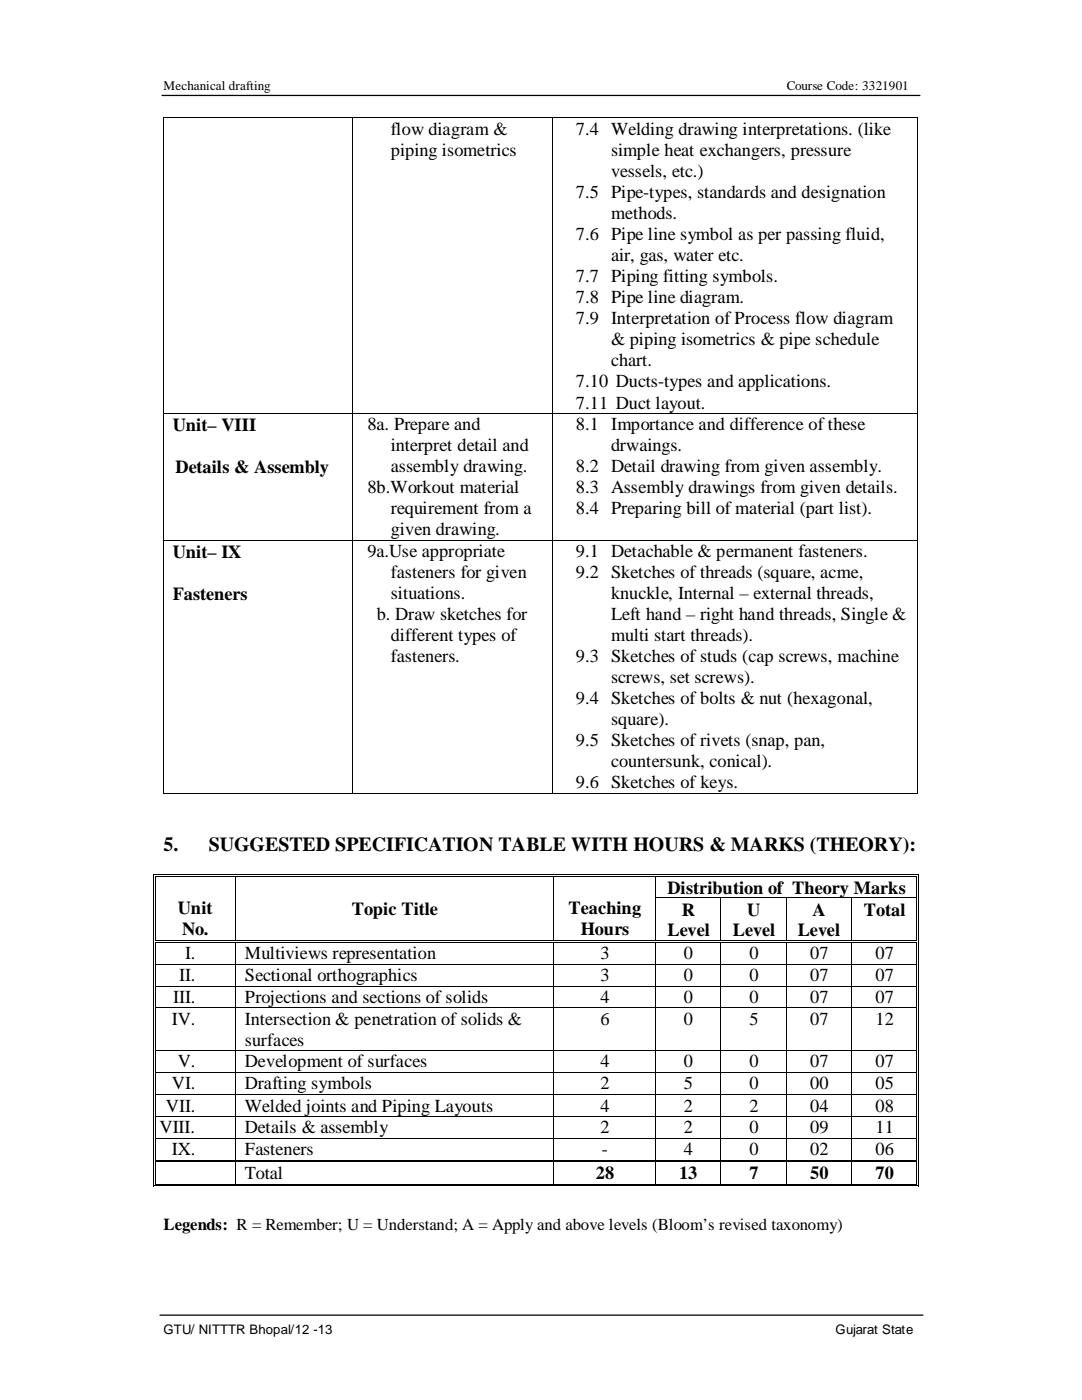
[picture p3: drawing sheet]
<svg xmlns="http://www.w3.org/2000/svg" width="216mm" height="279mm" viewBox="0 0 216 279" stroke-linecap="round" stroke-linejoin="round" font-family="sans-serif">
<defs><g id="words">
<g font-size="4">
<text x="32.6" y="169.8">5.</text>
<text x="41.7" y="169.8">SUGGESTED SPECIFICATION TABLE WITH HOURS &amp; MARKS (THEORY):</text>
</g>
<g font-size="3.7">
<text x="78" y="26.9">flow diagram &amp;</text>
<text x="114.9" y="26.9">7.4 Welding drawing interpretations. (like</text>
<text x="78" y="31.2">piping isometrics</text>
<text x="121.9" y="31.2">simple heat exchangers, pressure</text>
<text x="121.9" y="35.3">vessels, etc.)</text>
<text x="114.9" y="39.5">7.5 Pipe-types, standards and designation</text>
<text x="114.9" y="47.9">7.6 Pipe line symbol as per passing fluid,</text>
<text x="121.9" y="43.7">methods.</text>
<text x="121.9" y="52.2">air, gas, water etc.</text>
<text x="114.9" y="56.3">7.7 Piping fitting symbols.</text>
<text x="114.9" y="60.5">7.8 Pipe line diagram.</text>
<text x="114.9" y="64.7">7.9 Interpretation of Process flow diagram</text>
<text x="121.9" y="68.9">&amp; piping isometrics &amp; pipe schedule</text>
<text x="114.9" y="77.3">7.10 Ducts-types and applications.</text>
<text x="121.9" y="73.1">chart.</text>
<text x="114.9" y="81.5">7.11 Duct layout.</text>
<text x="34.5" y="85.9">Unit– VIII</text>
<text x="73.3" y="85.8">8a. Prepare and</text>
<text x="114.9" y="85.8">8.1 Importance and difference of these</text>
<text x="35.1" y="94.4">Details &amp; Assembly</text>
<text x="78" y="90">interpret detail and</text>
<text x="78" y="94.2">assembly drawing.</text>
<text x="114.9" y="94.2">8.2 Detail drawing from given assembly.</text>
<text x="121.9" y="90">drwaings.</text>
<text x="73.3" y="98.5">8b.Workout material</text>
<text x="114.9" y="98.5">8.3 Assembly drawings from given details.</text>
<text x="78" y="102.6">requirement from a</text>
<text x="78" y="106.8">given drawing.</text>
<text x="114.9" y="102.6">8.4 Preparing bill of material (part list).</text>
<text x="34.5" y="111.3">Unit– IX</text>
<text x="73.3" y="111.2">9a.Use appropriate</text>
<text x="114.9" y="111.2">9.1 Detachable &amp; permanent fasteners.</text>
<text x="34.5" y="119.7">Fasteners</text>
<text x="78" y="115.3">fasteners for given</text>
<text x="78" y="119.5">situations.</text>
<text x="114.9" y="115.3">9.2 Sketches of threads (square, acme,</text>
<text x="121.9" y="119.5">knuckle, Internal – external threads,</text>
<text x="75.2" y="123.8">b. Draw sketches for</text>
<text x="121.9" y="123.8">Left hand – right hand threads, Single &amp;</text>
<text x="78" y="128">different types of</text>
<text x="121.9" y="128">multi start threads).</text>
<text x="78" y="132.1">fasteners.</text>
<text x="114.9" y="132.1">9.3 Sketches of studs (cap screws, machine</text>
<text x="121.9" y="136.3">screws, set screws).</text>
<text x="114.9" y="140.5">9.4 Sketches of bolts &amp; nut (hexagonal,</text>
<text x="114.9" y="148.9">9.5 Sketches of rivets (snap, pan,</text>
<text x="121.9" y="144.7">square).</text>
<text x="121.9" y="153.2">countersunk, conical).</text>
<text x="114.9" y="157.2">9.6 Sketches of keys.</text>
<text x="133.2" y="178.4">Distribution of Theory Marks</text>
<text x="35.5" y="182.5">Unit</text>
<text x="70.2" y="182.6">Topic Title</text>
<text x="113.5" y="182.5">Teaching</text>
<text x="136.1" y="182.7">R</text>
<text x="149.1" y="182.7">U</text>
<text x="162.1" y="182.7">A</text>
<text x="172.4" y="182.7">Total</text>
<text x="36.3" y="186.7">No.</text>
<text x="36.9" y="191.4">I.</text>
<text x="48.9" y="191.4">Multiviews representation</text>
<text x="115.9" y="186.7">Hours</text>
<text x="119.8" y="191.4">3</text>
<text x="133.2" y="186.9">Level</text>
<text x="136.5" y="191.4">0</text>
<text x="146.2" y="186.9">Level</text>
<text x="149.5" y="191.4">0</text>
<text x="159.2" y="186.9">Level</text>
<text x="161.6" y="191.4">07</text>
<text x="174.7" y="191.4">07</text>
<text x="35.7" y="195.7">II.</text>
<text x="48.9" y="195.7">Sectional orthographics</text>
<text x="119.8" y="195.7">3</text>
<text x="136.5" y="195.7">0</text>
<text x="149.5" y="195.7">0</text>
<text x="161.6" y="195.7">07</text>
<text x="174.7" y="195.7">07</text>
<text x="34.5" y="200.2">III.</text>
<text x="48.9" y="200.2">Projections and sections of solids</text>
<text x="119.8" y="200.2">4</text>
<text x="136.5" y="200.2">0</text>
<text x="149.5" y="200.2">0</text>
<text x="161.6" y="200.2">07</text>
<text x="174.7" y="200.2">07</text>
<text x="34.3" y="204.6">IV.</text>
<text x="48.9" y="204.6">Intersection &amp; penetration of solids &amp;</text>
<text x="48.9" y="208.7">surfaces</text>
<text x="119.8" y="204.6">6</text>
<text x="136.5" y="204.6">0</text>
<text x="149.5" y="204.6">5</text>
<text x="161.6" y="204.6">07</text>
<text x="174.7" y="204.6">12</text>
<text x="35.5" y="213">V.</text>
<text x="48.9" y="213">Development of surfaces</text>
<text x="119.8" y="213">4</text>
<text x="136.5" y="213">0</text>
<text x="149.5" y="213">0</text>
<text x="161.6" y="213">07</text>
<text x="174.7" y="213">07</text>
<text x="33.1" y="221.8">VII.</text>
<text x="34.3" y="217.4">VI.</text>
<text x="48.9" y="217.4">Drafting symbols</text>
<text x="48.9" y="221.8">Welded joints and Piping Layouts</text>
<text x="119.8" y="217.4">2</text>
<text x="119.8" y="221.8">4</text>
<text x="136.5" y="217.4">5</text>
<text x="136.5" y="221.8">2</text>
<text x="149.5" y="217.4">0</text>
<text x="149.5" y="221.8">2</text>
<text x="161.6" y="217.4">00</text>
<text x="161.6" y="221.8">04</text>
<text x="174.7" y="217.4">05</text>
<text x="174.7" y="221.8">08</text>
<text x="31.8" y="226.1">VIII.</text>
<text x="48.9" y="226.1">Details &amp; assembly</text>
<text x="119.8" y="226.1">2</text>
<text x="136.5" y="226.1">2</text>
<text x="149.5" y="226.1">0</text>
<text x="161.6" y="226.1">09</text>
<text x="174.7" y="226.1">11</text>
<text x="34.3" y="230.5">IX.</text>
<text x="48.9" y="230.5">Fasteners</text>
<text x="120.1" y="230.5">-</text>
<text x="136.5" y="230.5">4</text>
<text x="149.5" y="230.5">0</text>
<text x="161.6" y="230.5">02</text>
<text x="174.7" y="230.5">06</text>
<text x="48.9" y="235.2">Total</text>
<text x="118.9" y="235.4">28</text>
<text x="135.6" y="235.4">13</text>
<text x="149.5" y="235.4">7</text>
<text x="161.6" y="235.4">50</text>
<text x="174.7" y="235.4">70</text>
</g>
<text font-size="3.3" x="32.6" y="245.4">Legends: R = Remember; U = Understand; A = Apply and above levels (Bloom’s revised taxonomy)</text>
<g font-size="2.6">
<text x="32.6" y="17.9">Mechanical drafting</text>
<text x="157" y="17.9">Course Code: 3321901</text>
<text x="32.6" y="266.2">GTU/ NITTTR Bhopal/12 -13</text>
<text x="166.7" y="266.2">Gujarat State</text>
</g>
</g></defs>
<path d="M32.3 19.1h151.3M31.9 262.5h152.2" fill="none" stroke="#000" stroke-width=".25"/>
<g fill="#000">
<path d="M32.5 23.5h.2v.1h-.2zM70.2 23.5h.2v.1h-.2zM110.2 23.5h.1v.1h-.1zM183 23.5h.1v.1h-.1zM32.5 82.4h.2v.1h-.2zM70.2 82.4h.2v.1h-.2zM110.2 82.4h.1v.1h-.1zM183 82.4h.1v.1h-.1zM32.5 107.8h.2v.1h-.2zM70.2 107.8h.2v.1h-.2zM110.2 107.8h.1v.1h-.1zM183 107.8h.1v.1h-.1z"/>
<path d="M32.5 158.2h.2v.2h-.2zM70.2 158.2h.2v.2h-.2zM110.2 158.2h.1v.2h-.1zM183 158.2h.1v.2h-.1zM30.6 174.4h.1v.5h-.1zM30.6 174.4h.4v.2h-.4zM30.6 179.1h.1v.1h-.1zM30.9 174.8l.1 .1zM30.9 179.1l.1 .1zM46.9 174.4h.5v.2h-.5zM46.9 174.8h.5v.1h-.5zM46.9 179.1h.2v.1h-.2z"/>
<path d="M110.5 174.4h.4v.2h-.4zM110.5 174.8h.4v.1h-.4zM110.5 179.1l.1 .1zM130.7 174.4h.5v.2h-.5zM130.7 174.8h.5v.1h-.5zM130.7 179.1h.2v.1h-.2zM143.8 179.1h.1v.1h-.1zM156.9 179.1h.2v.1h-.2zM169.8 179.1h.2v.1h-.2zM182.8 174.4h.5v.2h-.5zM182.8 174.8h.2v.1h-.2zM182.8 179.1h.2v.1h-.2z"/>
<path d="M183.1 174.4h.2v.5h-.2zM183.1 179.1h.2v.1h-.2zM30.6 187.7h.1v.4h-.1zM30.6 192.4h.1v.1h-.1zM30.6 196.8h.1v.1h-.1zM30.9 187.7l.1 .1zM30.9 188l.1 .1zM30.9 192.4l.1 .1zM30.9 196.8l.1 .1zM46.9 187.7l.5 .1zM46.9 188h.5v.1h-.5zM46.9 192.4h.2v.1h-.2z"/>
<path d="M46.9 196.8h.2v.1h-.2zM110.5 187.7l.4 .1zM110.5 188h.4v.1h-.4zM110.5 192.4l.1 .1zM110.5 196.8l.1 .1zM130.7 187.7l.5 .1zM130.7 188h.5v.1h-.5zM130.7 192.4h.2v.1h-.2zM130.7 196.8h.2v.1h-.2zM143.8 187.7l.5 .1zM143.8 188h.5v.1h-.5zM143.8 192.4h.1v.1h-.1z"/>
<path d="M143.8 196.8h.1v.1h-.1zM156.9 187.7l.4 .1zM156.9 188h.4v.1h-.4zM156.9 192.4h.2v.1h-.2zM156.9 196.8h.2v.1h-.2zM169.8 187.7l.5 .1zM169.8 188h.5v.1h-.5zM169.8 192.4h.2v.1h-.2zM169.8 196.8h.2v.1h-.2zM182.8 187.7l.2 .1zM182.8 188h.2v.1h-.2zM182.8 192.4h.2v.1h-.2z"/>
<path d="M182.8 196.8h.2v.1h-.2zM183.1 187.7h.2v.4h-.2zM183.1 192.4h.2v.1h-.2zM183.1 196.8h.2v.1h-.2zM30.6 201h.1v.2h-.1zM30.6 209.6h.1v.2h-.1zM30.6 214h.1v.2h-.1zM30.6 218.4h.1v.1h-.1zM30.9 201l.1 .2zM30.9 209.6l.1 .2zM30.9 214l.1 .2zM30.9 218.4l.1 .1z"/>
<path d="M46.9 201h.2v.2h-.2zM46.9 209.6h.2v.2h-.2zM46.9 214h.2v.2h-.2zM46.9 218.4h.2v.1h-.2zM110.5 201l.1 .2zM110.5 209.6l.1 .2zM110.5 214l.1 .2zM110.5 218.4l.1 .1zM130.7 201h.2v.2h-.2zM130.7 209.6h.2v.2h-.2zM130.7 214h.2v.2h-.2zM130.7 218.4h.2v.1h-.2z"/>
<path d="M143.8 201h.1v.2h-.1zM143.8 209.6h.1v.2h-.1zM143.8 214h.1v.2h-.1zM143.8 218.4h.1v.1h-.1zM156.9 201h.2v.2h-.2zM156.9 209.6h.2v.2h-.2zM156.9 214h.2v.2h-.2zM156.9 218.4h.2v.1h-.2zM169.8 201h.2v.2h-.2zM169.8 209.6h.2v.2h-.2zM169.8 214h.2v.2h-.2zM169.8 218.4h.2v.1h-.2z"/>
<path d="M182.8 201h.2v.2h-.2zM182.8 209.6h.2v.2h-.2zM182.8 214h.2v.2h-.2zM182.8 218.4h.2v.1h-.2zM183.1 201h.2v.2h-.2zM183.1 209.6h.2v.2h-.2zM183.1 214h.2v.2h-.2zM183.1 218.4h.2v.1h-.2zM30.6 222.7h.1v.1h-.1zM30.6 227.1h.1v.1h-.1zM30.6 231.5h.1v.4h-.1zM30.6 236.3h.1v.4h-.1z"/>
<path d="M30.6 236.6l.4 .1zM30.9 222.7l.1 .1zM30.9 227.1l.1 .1zM30.9 231.5l.1 .1zM30.9 231.7l.1 .2zM30.9 236.3l.1 .2zM46.9 222.7h.2v.1h-.2zM46.9 227.1h.2v.1h-.2zM46.9 231.5l.5 .1zM46.9 231.7h.5v.2h-.5zM46.9 236.3h.5v.2h-.5zM46.9 236.6l.5 .1z"/>
<path d="M110.5 222.7l.1 .1zM110.5 227.1l.1 .1zM110.5 231.5l.4 .1zM110.5 231.7h.4v.2h-.4zM110.5 236.3h.4v.2h-.4zM110.5 236.6l.4 .1zM130.7 222.7h.2v.1h-.2zM130.7 227.1h.2v.1h-.2zM130.7 231.5l.5 .1zM130.7 231.7h.5v.2h-.5zM130.7 236.3h.5v.2h-.5zM130.7 236.6l.5 .1z"/>
<path d="M143.8 222.7h.1v.1h-.1zM143.8 227.1h.1v.1h-.1zM143.8 231.5l.5 .1zM143.8 231.7h.5v.2h-.5zM143.8 236.3h.5v.2h-.5zM143.8 236.6l.5 .1zM156.9 222.7h.2v.1h-.2zM156.9 227.1h.2v.1h-.2zM156.9 231.5l.4 .1zM156.9 231.7h.4v.2h-.4zM156.9 236.3h.4v.2h-.4zM156.9 236.6l.4 .1z"/>
<path d="M169.8 222.7h.2v.1h-.2zM169.8 227.1h.2v.1h-.2zM169.8 231.5l.5 .1zM169.8 231.7h.5v.2h-.5zM169.8 236.3h.5v.2h-.5zM169.8 236.6l.5 .1zM182.8 222.7h.2v.1h-.2zM182.8 227.1h.2v.1h-.2zM182.8 231.5l.2 .1zM182.8 231.7h.2v.2h-.2zM182.8 236.6l.5 .1zM182.8 236.3h.2v.2h-.2z"/>
<path d="M183.1 222.7h.2v.1h-.2zM183.1 227.1h.2v.1h-.2zM183.1 231.5h.2v.4h-.2zM183.1 236.3h.2v.4h-.2z"/>
</g>
<g fill="none" stroke="#000" stroke-width=".2">
<path d="M32.6 23.6v58.8M32.7 23.5h37.5M70.3 23.6v58.8M70.4 23.5h39.8M110.2 23.6v58.8M110.3 23.5h72.7M183 23.6v58.8M32.6 82.5v25.3M32.7 82.5h37.5M70.3 82.5v25.3M70.4 82.5h39.8M110.2 82.5v25.3"/>
<path d="M110.3 82.5h72.7M183 82.5v25.3M32.6 107.9v50.3M32.7 107.9h37.5M70.3 107.9v50.3M70.4 107.9h39.8M110.2 107.9v50.3M110.3 107.9h72.7M183 107.9v50.3M32.7 158.3h37.5M70.4 158.3h39.8M110.3 158.3h72.7"/>
<path d="M30.6 174.9v4.2M30.6 179.2v8.5M30.9 174.9v4.2M30.9 179.2v8.5M31 174.5h15.9M31 174.8h15.9M47 174.9v4.2M47 179.2v8.5M47.4 174.5h63.1M47.4 174.8h63.1M110.5 174.9v4.2M110.5 179.2v8.5"/>
<path d="M110.9 174.5h19.8M110.9 174.8h19.8M130.8 174.9v4.2M130.8 179.2v8.5M130.9 179.2h12.9M131.2 174.5h51.6M131.2 174.8h51.6M143.8 179.2v8.5M143.9 179.2h13M157 179.2v8.5M157.1 179.2h12.7M169.9 179.2v8.5"/>
<path d="M170 179.2h12.8M182.9 174.9v4.2M182.9 179.2v8.5M183.2 174.9v4.2M183.2 179.2v8.5M30.6 188.1v4.3M30.6 192.5v4.3M30.6 196.9v4.1M30.9 188.1v4.3M30.9 192.5v4.3M30.9 196.9v4.1M31 187.7h15.9"/>
<path d="M31 188h15.9M31 192.4h15.9M31 196.9h15.9M47 188.1v4.3M47 192.5v4.3M47 196.9v4.1M47.1 192.4h63.4M47.1 196.9h63.4M47.4 187.7h63.1M47.4 188h63.1M110.5 188.1v4.3M110.5 192.5v4.3"/>
<path d="M110.5 196.9v4.1M110.6 192.4h20.1M110.6 196.9h20.1M110.9 187.7h19.8M110.9 188h19.8M130.8 188.1v4.3M130.8 192.5v4.3M130.8 196.9v4.1M130.9 192.4h12.9M130.9 196.9h12.9M131.2 187.7h12.6M131.2 188h12.6"/>
<path d="M143.8 188.1v4.3M143.8 192.5v4.3M143.8 196.9v4.1M143.9 192.4h13M143.9 196.9h13M144.3 187.7h12.6M144.3 188h12.6M157 188.1v4.3M157 192.5v4.3M157 196.9v4.1M157.1 192.4h12.7M157.1 196.9h12.7"/>
<path d="M157.3 187.7h12.5M157.3 188h12.5M169.9 188.1v4.3M169.9 192.5v4.3M169.9 196.9v4.1M170 192.4h12.8M170 196.9h12.8M170.3 187.7h12.5M170.3 188h12.5M182.9 188.1v4.3M182.9 192.5v4.3M182.9 196.9v4.1"/>
<path d="M183.2 188.1v4.3M183.2 192.5v4.3M183.2 196.9v4.1M30.6 201.2v8.4M30.6 209.8v4.2M30.6 214.2v4.2M30.6 218.5v4.2M30.9 201.2v8.4M30.9 209.8v4.2M30.9 214.2v4.2M30.9 218.5v4.2M31 201.1h15.9"/>
<path d="M31 209.7h15.9M31 214.1h15.9M31 218.4h15.9M47 201.2v8.4M47 209.8v4.2M47 214.2v4.2M47 218.5v4.2M47.1 201.1h63.4M47.1 209.7h63.4M47.1 214.1h63.4M47.1 218.4h63.4M110.5 201.2v8.4"/>
<path d="M110.5 209.8v4.2M110.5 214.2v4.2M110.5 218.5v4.2M110.6 201.1h20.1M110.6 209.7h20.1M110.6 214.1h20.1M110.6 218.4h20.1M130.8 201.2v8.4M130.8 209.8v4.2M130.8 214.2v4.2M130.8 218.5v4.2M130.9 201.1h12.9"/>
<path d="M130.9 209.7h12.9M130.9 214.1h12.9M130.9 218.4h12.9M143.8 201.2v8.4M143.8 209.8v4.2M143.8 214.2v4.2M143.8 218.5v4.2M143.9 201.1h13M143.9 209.7h13M143.9 214.1h13M143.9 218.4h13M157 201.2v8.4"/>
<path d="M157 209.8v4.2M157 214.2v4.2M157 218.5v4.2M157.1 201.1h12.7M157.1 209.7h12.7M157.1 214.1h12.7M157.1 218.4h12.7M169.9 201.2v8.4M169.9 209.8v4.2M169.9 214.2v4.2M169.9 218.5v4.2M170 201.1h12.8"/>
<path d="M170 209.7h12.8M170 214.1h12.8M170 218.4h12.8M182.9 201.2v8.4M182.9 209.8v4.2M182.9 214.2v4.2M182.9 218.5v4.2M183.2 201.2v8.4M183.2 209.8v4.2M183.2 214.2v4.2M183.2 218.5v4.2M30.6 222.8v4.3"/>
<path d="M30.6 227.2v4.3M30.6 231.9v4.4M30.9 222.8v4.3M30.9 227.2v4.3M30.9 231.9v4.4M31 222.8h15.9M31 227.2h15.9M31 231.5h15.9M31 231.8h15.9M31 236.7h15.9M31 236.4h15.9M47 222.8v4.3"/>
<path d="M47 227.2v4.3M47 231.9v4.4M47.1 222.8h63.4M47.1 227.2h63.4M47.4 231.5h63.1M47.4 231.8h63.1M47.4 236.7h63.1M47.4 236.4h63.1M110.5 222.8v4.3M110.5 227.2v4.3M110.5 231.9v4.4M110.6 222.8h20.1"/>
<path d="M110.6 227.2h20.1M110.9 231.5h19.8M110.9 231.8h19.8M110.9 236.7h19.8M110.9 236.4h19.8M130.8 222.8v4.3M130.8 227.2v4.3M130.8 231.9v4.4M130.9 222.8h12.9M130.9 227.2h12.9M131.2 231.5h12.6M131.2 231.8h12.6"/>
<path d="M131.2 236.7h12.6M131.2 236.4h12.6M143.8 222.8v4.3M143.8 227.2v4.3M143.8 231.9v4.4M143.9 222.8h13M143.9 227.2h13M144.3 231.5h12.6M144.3 231.8h12.6M144.3 236.7h12.6M144.3 236.4h12.6M157 222.8v4.3"/>
<path d="M157 227.2v4.3M157 231.9v4.4M157.1 222.8h12.7M157.1 227.2h12.7M157.3 231.5h12.5M157.3 231.8h12.5M157.3 236.7h12.5M157.3 236.4h12.5M169.9 222.8v4.3M169.9 227.2v4.3M169.9 231.9v4.4M170 222.8h12.8"/>
<path d="M170 227.2h12.8M170.3 231.5h12.5M170.3 231.8h12.5M170.3 236.7h12.5M170.3 236.4h12.5M182.9 222.8v4.3M182.9 227.2v4.3M182.9 231.9v4.4M183.2 222.8v4.3M183.2 227.2v4.3M183.2 231.9v4.4"/>
</g>
<use href="#words"/>
</svg>
